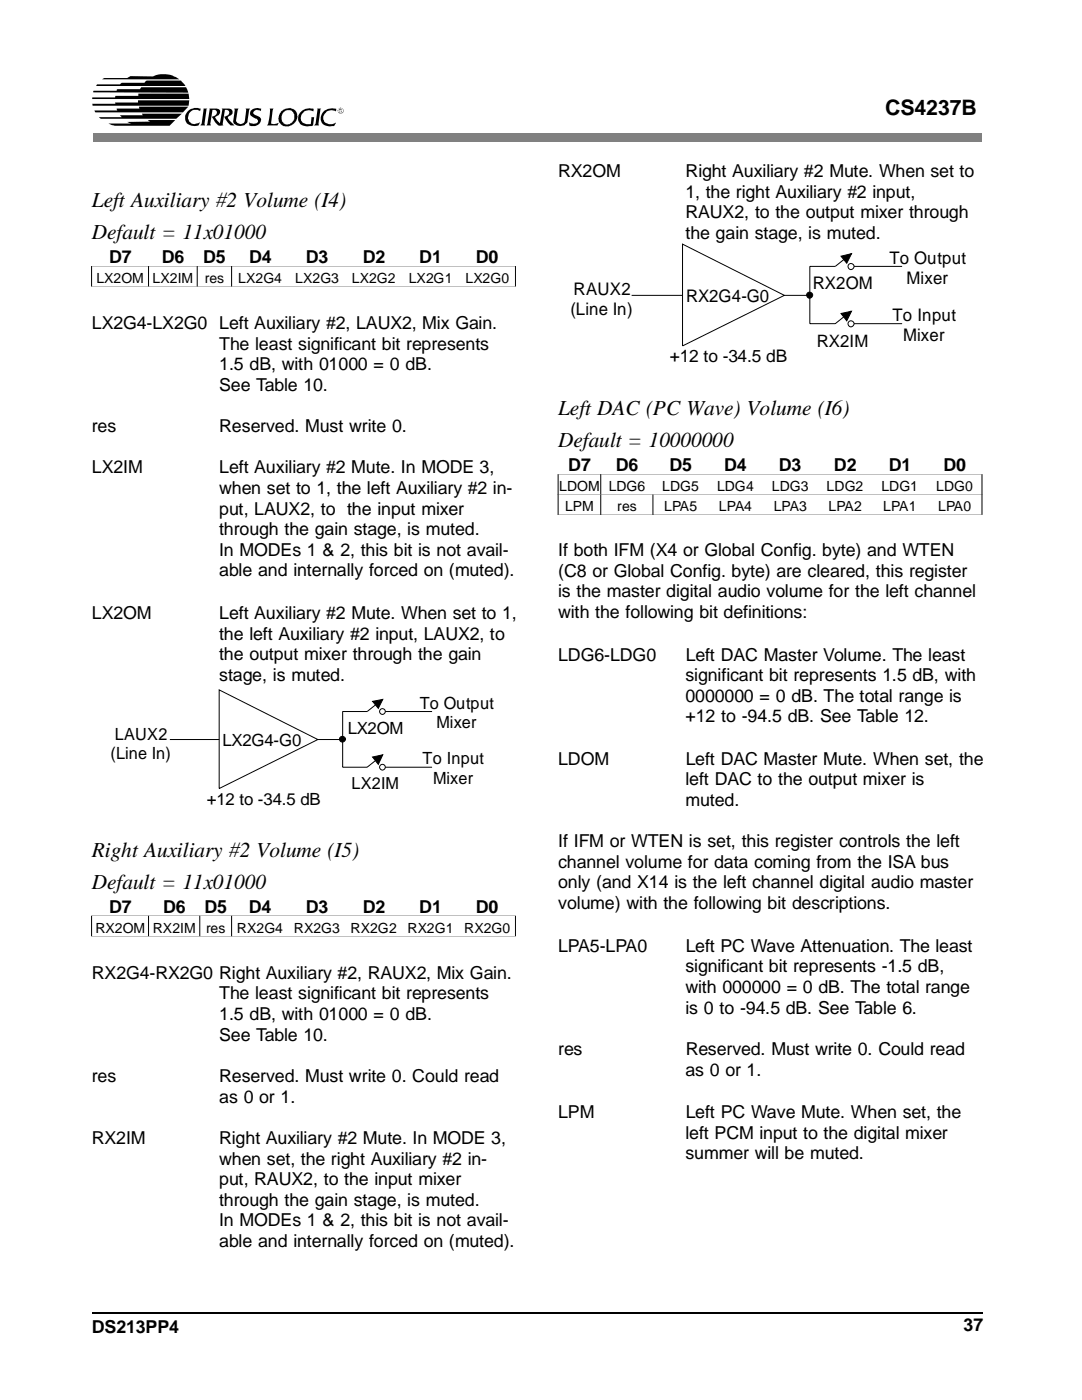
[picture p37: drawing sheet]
<svg xmlns="http://www.w3.org/2000/svg" width="216mm" height="279mm" viewBox="0 0 216 279" stroke-linecap="round" stroke-linejoin="round" font-family="sans-serif">
<defs><g id="words">
<g font-size="4.3">
<text x="176.6" y="23">CS4237B</text>
<text x="18.3" y="41.4">Left Auxiliary #2 Volume (I4)</text>
<text x="18.3" y="47.7">Default = 11x01000</text>
<text x="111.4" y="82.9">Left DAC (PC Wave) Volume (I6)</text>
<text x="111.4" y="89.2">Default = 10000000</text>
<text x="18.3" y="171">Right Auxiliary #2 Volume (I5)</text>
<text x="18.3" y="177.4">Default = 11x01000</text>
</g>
<g font-size="3.6">
<text x="111.4" y="35.3">RX2OM</text>
<text x="136.8" y="35.3">Right Auxiliary #2 Mute. When set to</text>
<text x="136.8" y="39.5">1, the right Auxiliary #2 input,</text>
<text x="136.8" y="43.6">RAUX2, to the output mixer through</text>
<text x="136.8" y="47.7">the gain stage, is muted.</text>
<text x="21.8" y="52.4">D7</text>
<text x="32.3" y="52.4">D6</text>
<text x="40.6" y="52.4">D5</text>
<text x="49.7" y="52.4">D4</text>
<text x="61" y="52.4">D3</text>
<text x="72.4" y="52.4">D2</text>
<text x="83.7" y="52.4">D1</text>
<text x="95" y="52.4">D0</text>
<text x="18.3" y="65.7">LX2G4-LX2G0 Left Auxiliary #2, LAUX2, Mix Gain.</text>
<text x="43.7" y="69.8">The least significant bit represents</text>
<text x="43.7" y="73.9">1.5 dB, with 01000 = 0 dB.</text>
<text x="43.7" y="78">See Table 10.</text>
<text x="18.3" y="86.2">res</text>
<text x="43.7" y="86.2">Reserved. Must write 0.</text>
<text x="18.3" y="94.4">LX2IM</text>
<text x="43.7" y="94.4">Left Auxiliary #2 Mute. In MODE 3,</text>
<text x="113.4" y="93.9">D7</text>
<text x="122.9" y="93.9">D6</text>
<text x="133.6" y="93.9">D5</text>
<text x="144.5" y="93.9">D4</text>
<text x="155.4" y="93.9">D3</text>
<text x="166.4" y="93.9">D2</text>
<text x="177.3" y="93.9">D1</text>
<text x="188.3" y="93.9">D0</text>
<text x="43.7" y="98.6">when set to 1, the left Auxiliary #2 in-</text>
<text x="43.7" y="102.7">put, LAUX2, to the input mixer</text>
<text x="43.7" y="106.8">through the gain stage, is muted.</text>
<text x="43.7" y="111">In MODEs 1 &amp; 2, this bit is not avail-</text>
<text x="111.4" y="111">If both IFM (X4 or Global Config. byte) and WTEN</text>
<text x="43.7" y="115">able and internally forced on (muted).</text>
<text x="111.4" y="115.1">(C8 or Global Config. byte) are cleared, this register</text>
<text x="111.4" y="119.2">is the master digital audio volume for the left channel</text>
<text x="18.3" y="123.5">LX2OM</text>
<text x="43.7" y="123.5">Left Auxiliary #2 Mute. When set to 1,</text>
<text x="111.4" y="123.3">with the following bit definitions:</text>
<text x="43.7" y="127.7">the left Auxiliary #2 input, LAUX2, to</text>
<text x="43.7" y="131.8">the output mixer through the gain</text>
<text x="111.4" y="131.8">LDG6-LDG0</text>
<text x="136.8" y="131.8">Left DAC Master Volume. The least</text>
<text x="43.7" y="135.9">stage, is muted.</text>
<text x="136.8" y="136">significant bit represents 1.5 dB, with</text>
<text x="136.8" y="140">0000000 = 0 dB. The total range is</text>
<text x="136.8" y="144.2">+12 to -94.5 dB. See Table 12.</text>
<text x="111.4" y="152.7">LDOM</text>
<text x="136.8" y="152.7">Left DAC Master Mute. When set, the</text>
<text x="136.8" y="156.7">left DAC to the output mixer is</text>
<text x="136.8" y="160.9">muted.</text>
<text x="111.4" y="169.1">If IFM or WTEN is set, this register controls the left</text>
<text x="111.4" y="173.3">channel volume for data coming from the ISA bus</text>
<text x="111.4" y="177.3">only (and X14 is the left channel digital audio master</text>
<text x="21.8" y="182.1">D7</text>
<text x="32.6" y="182.1">D6</text>
<text x="40.8" y="182.1">D5</text>
<text x="49.6" y="182.1">D4</text>
<text x="61" y="182.1">D3</text>
<text x="72.4" y="182.1">D2</text>
<text x="83.7" y="182.1">D1</text>
<text x="95" y="182.1">D0</text>
<text x="111.4" y="181.4">volume) with the following bit descriptions.</text>
<text x="111.4" y="190">LPA5-LPA0</text>
<text x="136.8" y="190">Left PC Wave Attenuation. The least</text>
<text x="18.3" y="195.4">RX2G4-RX2G0 Right Auxiliary #2, RAUX2, Mix Gain.</text>
<text x="136.8" y="194.1">significant bit represents -1.5 dB,</text>
<text x="43.7" y="199.5">The least significant bit represents</text>
<text x="43.7" y="203.6">1.5 dB, with 01000 = 0 dB.</text>
<text x="136.8" y="198.1">with 000000 = 0 dB. The total range</text>
<text x="136.8" y="202.3">is 0 to -94.5 dB. See Table 6.</text>
<text x="43.7" y="207.7">See Table 10.</text>
<text x="18.3" y="216">res</text>
<text x="43.7" y="216">Reserved. Must write 0. Could read</text>
<text x="111.4" y="210.5">res</text>
<text x="136.8" y="214.7">as 0 or 1.</text>
<text x="136.8" y="210.5">Reserved. Must write 0. Could read</text>
<text x="43.7" y="220">as 0 or 1.</text>
<text x="111.4" y="223.1">LPM</text>
<text x="136.8" y="227.2">left PCM input to the digital mixer</text>
<text x="136.8" y="223.1">Left PC Wave Mute. When set, the</text>
<text x="18.3" y="228.3">RX2IM</text>
<text x="43.7" y="228.3">Right Auxiliary #2 Mute. In MODE 3,</text>
<text x="43.7" y="232.4">when set, the right Auxiliary #2 in-</text>
<text x="136.8" y="231.4">summer will be muted.</text>
<text x="43.7" y="236.6">put, RAUX2, to the input mixer</text>
<text x="43.7" y="240.6">through the gain stage, is muted.</text>
<text x="43.7" y="244.7">In MODEs 1 &amp; 2, this bit is not avail-</text>
<text x="43.7" y="248.9">able and internally forced on (muted).</text>
<text x="18.3" y="266.1">DS213PP4</text>
<text x="192.3" y="265.6">37</text>
</g>
<g font-size="3.5">
<text x="177.5" y="52.6">To Output</text>
<text x="114.4" y="58.9">RAUX2</text>
<text x="162.2" y="57.7">RX2OM</text>
<text x="180.9" y="56.7">Mixer</text>
<text x="113.8" y="62.9">(Line In)</text>
<text x="136.9" y="60.3">RX2G4-G0</text>
<text x="178.1" y="64">To Input</text>
<text x="180.2" y="68">Mixer</text>
<text x="133.7" y="72.3">+12 to -34.5 dB</text>
</g>
<g font-size="3.4">
<text x="163" y="69.2">RX2IM</text>
<text x="83.7" y="141.5">To Output</text>
<text x="22.9" y="147.6">LAUX2</text>
<text x="44.4" y="148.9">LX2G4-G0</text>
<text x="69.4" y="146.4">LX2OM</text>
<text x="87.1" y="145.4">Mixer</text>
<text x="22.1" y="151.5">(Line In)</text>
<text x="84.3" y="152.5">To Input</text>
<text x="41.3" y="160.6">+12 to -34.5 dB</text>
<text x="86.4" y="156.4">Mixer</text>
</g>
<text font-size="3.3" x="70.2" y="157.4">LX2IM</text>
<g font-size="2.8">
<text x="19.2" y="56.5">LX2OM LX2IM</text>
<text x="40.9" y="56.5">res</text>
<text x="47.5" y="56.5">LX2G4</text>
<text x="58.9" y="56.5">LX2G3</text>
<text x="70.2" y="56.5">LX2G2</text>
<text x="81.6" y="56.5">LX2G1</text>
<text x="92.9" y="56.5">LX2G0</text>
<text x="111.6" y="98">LDOM LDG6</text>
<text x="132.1" y="98">LDG5</text>
<text x="143.1" y="98">LDG4</text>
<text x="154" y="98">LDG3</text>
<text x="164.9" y="98">LDG2</text>
<text x="175.9" y="98">LDG1</text>
<text x="186.8" y="98">LDG0</text>
<text x="112.8" y="102.1">LPM</text>
<text x="123.2" y="102.1">res</text>
<text x="132.5" y="102.1">LPA5</text>
<text x="143.4" y="102.1">LPA4</text>
<text x="154.4" y="102.1">LPA3</text>
<text x="165.3" y="102.1">LPA2</text>
<text x="176.3" y="102.1">LPA1</text>
<text x="187.2" y="102.1">LPA0</text>
<text x="19" y="186.2">RX2OM RX2IM</text>
<text x="41.1" y="186.2">res</text>
<text x="47.3" y="186.2">RX2G4</text>
<text x="58.7" y="186.2">RX2G3</text>
<text x="70" y="186.2">RX2G2</text>
<text x="81.3" y="186.2">RX2G1</text>
<text x="92.6" y="186.2">RX2G0</text>
</g>
</g></defs>
<g fill="none" stroke="#000" stroke-width=".2">
<path d="M18.3 53.1v4.1M18.3 53.1h84.6v4.1M18.3 57.1h84.6M29.6 53.1v4.1M39.4 53.1v4.1M46.2 53.1v4.1M111.4 98.6h84.5M119.9 94.6v4M119.9 98.7v4.1M130.3 98.7v4.1M195.9 94.6h-84.5v8.2M195.9 94.6v8.2"/>
<path d="M111.4 102.7h84.5M43.7 137.7l19.7 9.9-19.7 9.8zM76.4 139.5l-3.1 2.5h-4.9v11.1h4.9l3.1-2.5M33.9 147.6h9.8M63.4 147.6h5M76.4 153.1h9.8M76.4 142h9.8M18.3 182.8v4M18.3 182.8h84.6v4h-84.6M29.6 182.8v4M39.9 182.8v4M46.2 182.8v4"/>
</g>
<g fill="#000" stroke="#000" stroke-width=".2">
<path d="M74.3 140l2.1-.4-.9 1.8z" fill-rule="evenodd"/>
<path d="M74.3 151.1l2.1-.5-.9 1.9z" fill-rule="evenodd"/>
<circle cx="68.4" cy="147.5" r=".58"/>
</g>
<g fill="#fff" stroke="#000" stroke-width=".2">
<circle cx="76.3" cy="153.1" r=".57"/>
<circle cx="76.3" cy="142" r=".57"/>
</g>
<path d="M126 58.9h10.2M136.2 48.7l20.3 10.2-20.3 10.1zM156.5 58.9h5.1M169.8 50.6l-3.1 2.6h-5.1v11.4h5.1l3.1-2.5M169.8 53.2h10.2M169.8 64.6h10.2" fill="none" stroke="#000" stroke-width=".2"/>
<g fill="#000" stroke="#000" stroke-width=".2">
<path d="M167.8 51.1l2.1-.5-.9 1.9z" fill-rule="evenodd"/>
<path d="M167.8 62.6l2.1-.5-.9 1.9z" fill-rule="evenodd"/>
<circle cx="161.6" cy="58.9" r=".61"/>
</g>
<g fill="#fff" stroke="#000" stroke-width=".2">
<circle cx="169.8" cy="64.6" r=".61"/>
<circle cx="169.8" cy="53.2" r=".61"/>
</g>
<path d="M18.7 26.5h177.2v1.7h-177.2z" fill="#808080"/>
<g fill="#000">
<path d="M18.7 18.1h4.6l.1-.3h4.5l.3-.4h8.9l.5 1.1-19-.1z" fill-rule="evenodd"/>
<path d="M18.4 19.4h4.6v-.3h4.6v-.4h10l.2 1.1h-19.4z" fill-rule="evenodd"/>
<path d="M19.4 16.8h4.5l.4-.3h4.5l.5-.4h6.8l.9 1.1h-17.8z" fill-rule="evenodd"/>
<path d="M20.4 15.8l.4-.2h4.6l.6-.4 4.5 .1a5.3 5.3 0 0 1 5.3 .5z" fill-rule="evenodd"/>
<path d="M18.4 20.7h4.6v-.2h4.5v-.5h10.3l-.2 1.1h-19.1z" fill-rule="evenodd"/>
<path d="M18.8 22.1h4.6l-.1-.4h4.5l-.1-.4h9.9l-1.1 1.1h-17.5z" fill-rule="evenodd"/>
<path d="M19.7 23.4h4.6l-.4-.4h4.6l-.2-.3h8l-1.1 1h-15.1z" fill-rule="evenodd"/>
<path d="M21.6 24.7h4.6l-.8-.4h4.6l-.5-.3h5.5l-1.2 1.1h-10.9z" fill-rule="evenodd"/>
<path d="M37.4 22.3a2.7 2.7 0 0 1 2.7-.6l-.2 .5a1.52 1.52 0 0 0-1.9 .2 1.52 1.52 0 0 0-.2 1.9l.2 .2a1.29 1.29 0 0 0 1.5 .1l.4-.2a1.16 1.16 0 0 1-1.6 .7 1.64 1.64 0 0 1-1.3-1.1 1.64 1.64 0 0 1 .4-1.7z" fill-rule="evenodd"/>
<path d="M40.6 21.7h.8l-.2 .1-.4 2.9 .1 .3h-.9l.2-.3z" fill-rule="evenodd"/>
<path d="M41.7 21.7h1.8a.6 .6 0 0 1 .4 .9l-.3 .4-.7 .4 1.3 1.6h-.7l-.7-.7-.5-1a.75 .75 0 0 0 .9-.4 .75 .75 0 0 0-.3-1h-.5l-.4 2.8 .1 .3h-1l.3-.3 .4-2.8z" fill-rule="evenodd"/>
<path d="M44.2 21.7h1.6l.4 .2 .2 .2v.5l-.9 .8 .3 .7 1 .9h-.8l-.7-.7-.5-1a.75 .75 0 0 0 .8-.4 .75 .75 0 0 0-.1-.8l-.6-.2-.5 2.8 .2 .3h-.9l.2-.2 .5-2.9z" fill-rule="evenodd"/>
<path d="M46.7 21.7h.9l-.2 .3-.3 2a.9 .9 0 0 0 .9 .7 .9 .9 0 0 0 .9-.7l.2-2.1-.1-.2h.9l-.2 .3-.3 2.1a1.57 1.57 0 0 1-1.4 1.1 1.57 1.57 0 0 1-1.5-.9l.3-2.4z" fill-rule="evenodd"/>
<path d="M50 22.1l.4-.3 1-.3 .7 .2v.5a.89 .89 0 0 0-.9-.3 .89 .89 0 0 0-.7 .7l.5 .4a1 1 0 0 1 1.1 1.1 1.64 1.64 0 0 1-2.3 .9l-.1-.6a1.05 1.05 0 0 0 1.8-.3 .82 .82 0 0 0-.8-.6l-.2-.1a.83 .83 0 0 1-.5-1.3z" fill-rule="evenodd"/>
<path d="M53.8 21.7h.8l-.2 .4-.3 2.6 .6 .1 .9-.3-.2 .5h-2.1l.2-.3 .2-1z" fill-rule="evenodd"/>
<path d="M56.1 22.2l.7-.5 1-.2 .9 .4 .1 .1h-1.6l-.6 .3-.4 .6v1v.3l.6 .6h.7l.7-.2 .5-.8v-1l-.4-.7-.3-.1h.8l.4 .5 .2 .6-.1 .7-.3 .5-.5 .5-.9 .4h-.8l-.5-.2-.6-.6-.2-.6 .2-.9z" fill-rule="evenodd"/>
<path d="M60.2 22.1l.7-.4 .9-.1 .8 .1-.1 .5a1.58 1.58 0 0 0-2 .3 1.58 1.58 0 0 0-.1 2l.2 .1a1.68 1.68 0 0 0 1.4 .1l.1-1.3h.6l-.2 1.6a2.37 2.37 0 0 1-2.8-.5 1.74 1.74 0 0 1 .5-2.4z" fill-rule="evenodd"/>
<path d="M63.2 21.7h.9l-.2 .1-.4 2.9 .1 .3h-.9l.3-.3 .4-2.8z" fill-rule="evenodd"/>
<path d="M64.7 22.1a2.74 2.74 0 0 1 2.4-.4l-.1 .5a1.56 1.56 0 0 0-2 .2 1.56 1.56 0 0 0-.1 2.1l.2 .1a1.74 1.74 0 0 0 1.9-.1l-.3 .7a2.14 2.14 0 0 1-2.6-1.1v-.9z" fill-rule="evenodd"/>
<path d="M67.5 21.7l.2-.1-.2 .3v.5l.2 .2 .6-.1a.49 .49 0 0 0 .1-.8l-.2-.1 .2 .1a.57 .57 0 0 1-.2 .9l-.5 .1-.2-.1-.1-.4z" fill-rule="evenodd"/>
<path d="M67.7 21.7l.5 .2-.1 .2 .2 .3-.2-.1v-.2h-.3v-.2l.1 .2h.2v-.2h-.4z" fill-rule="evenodd"/>
<path d="M67.8 22.1l.1 .3h-.2z" fill-rule="evenodd"/>
<path d="M67.7 21.5l.5 .1z" fill-rule="evenodd"/>
</g>
<path d="M18.3 262h177.8" fill="none" stroke="#000" stroke-width=".32"/>
<use href="#words"/>
</svg>
